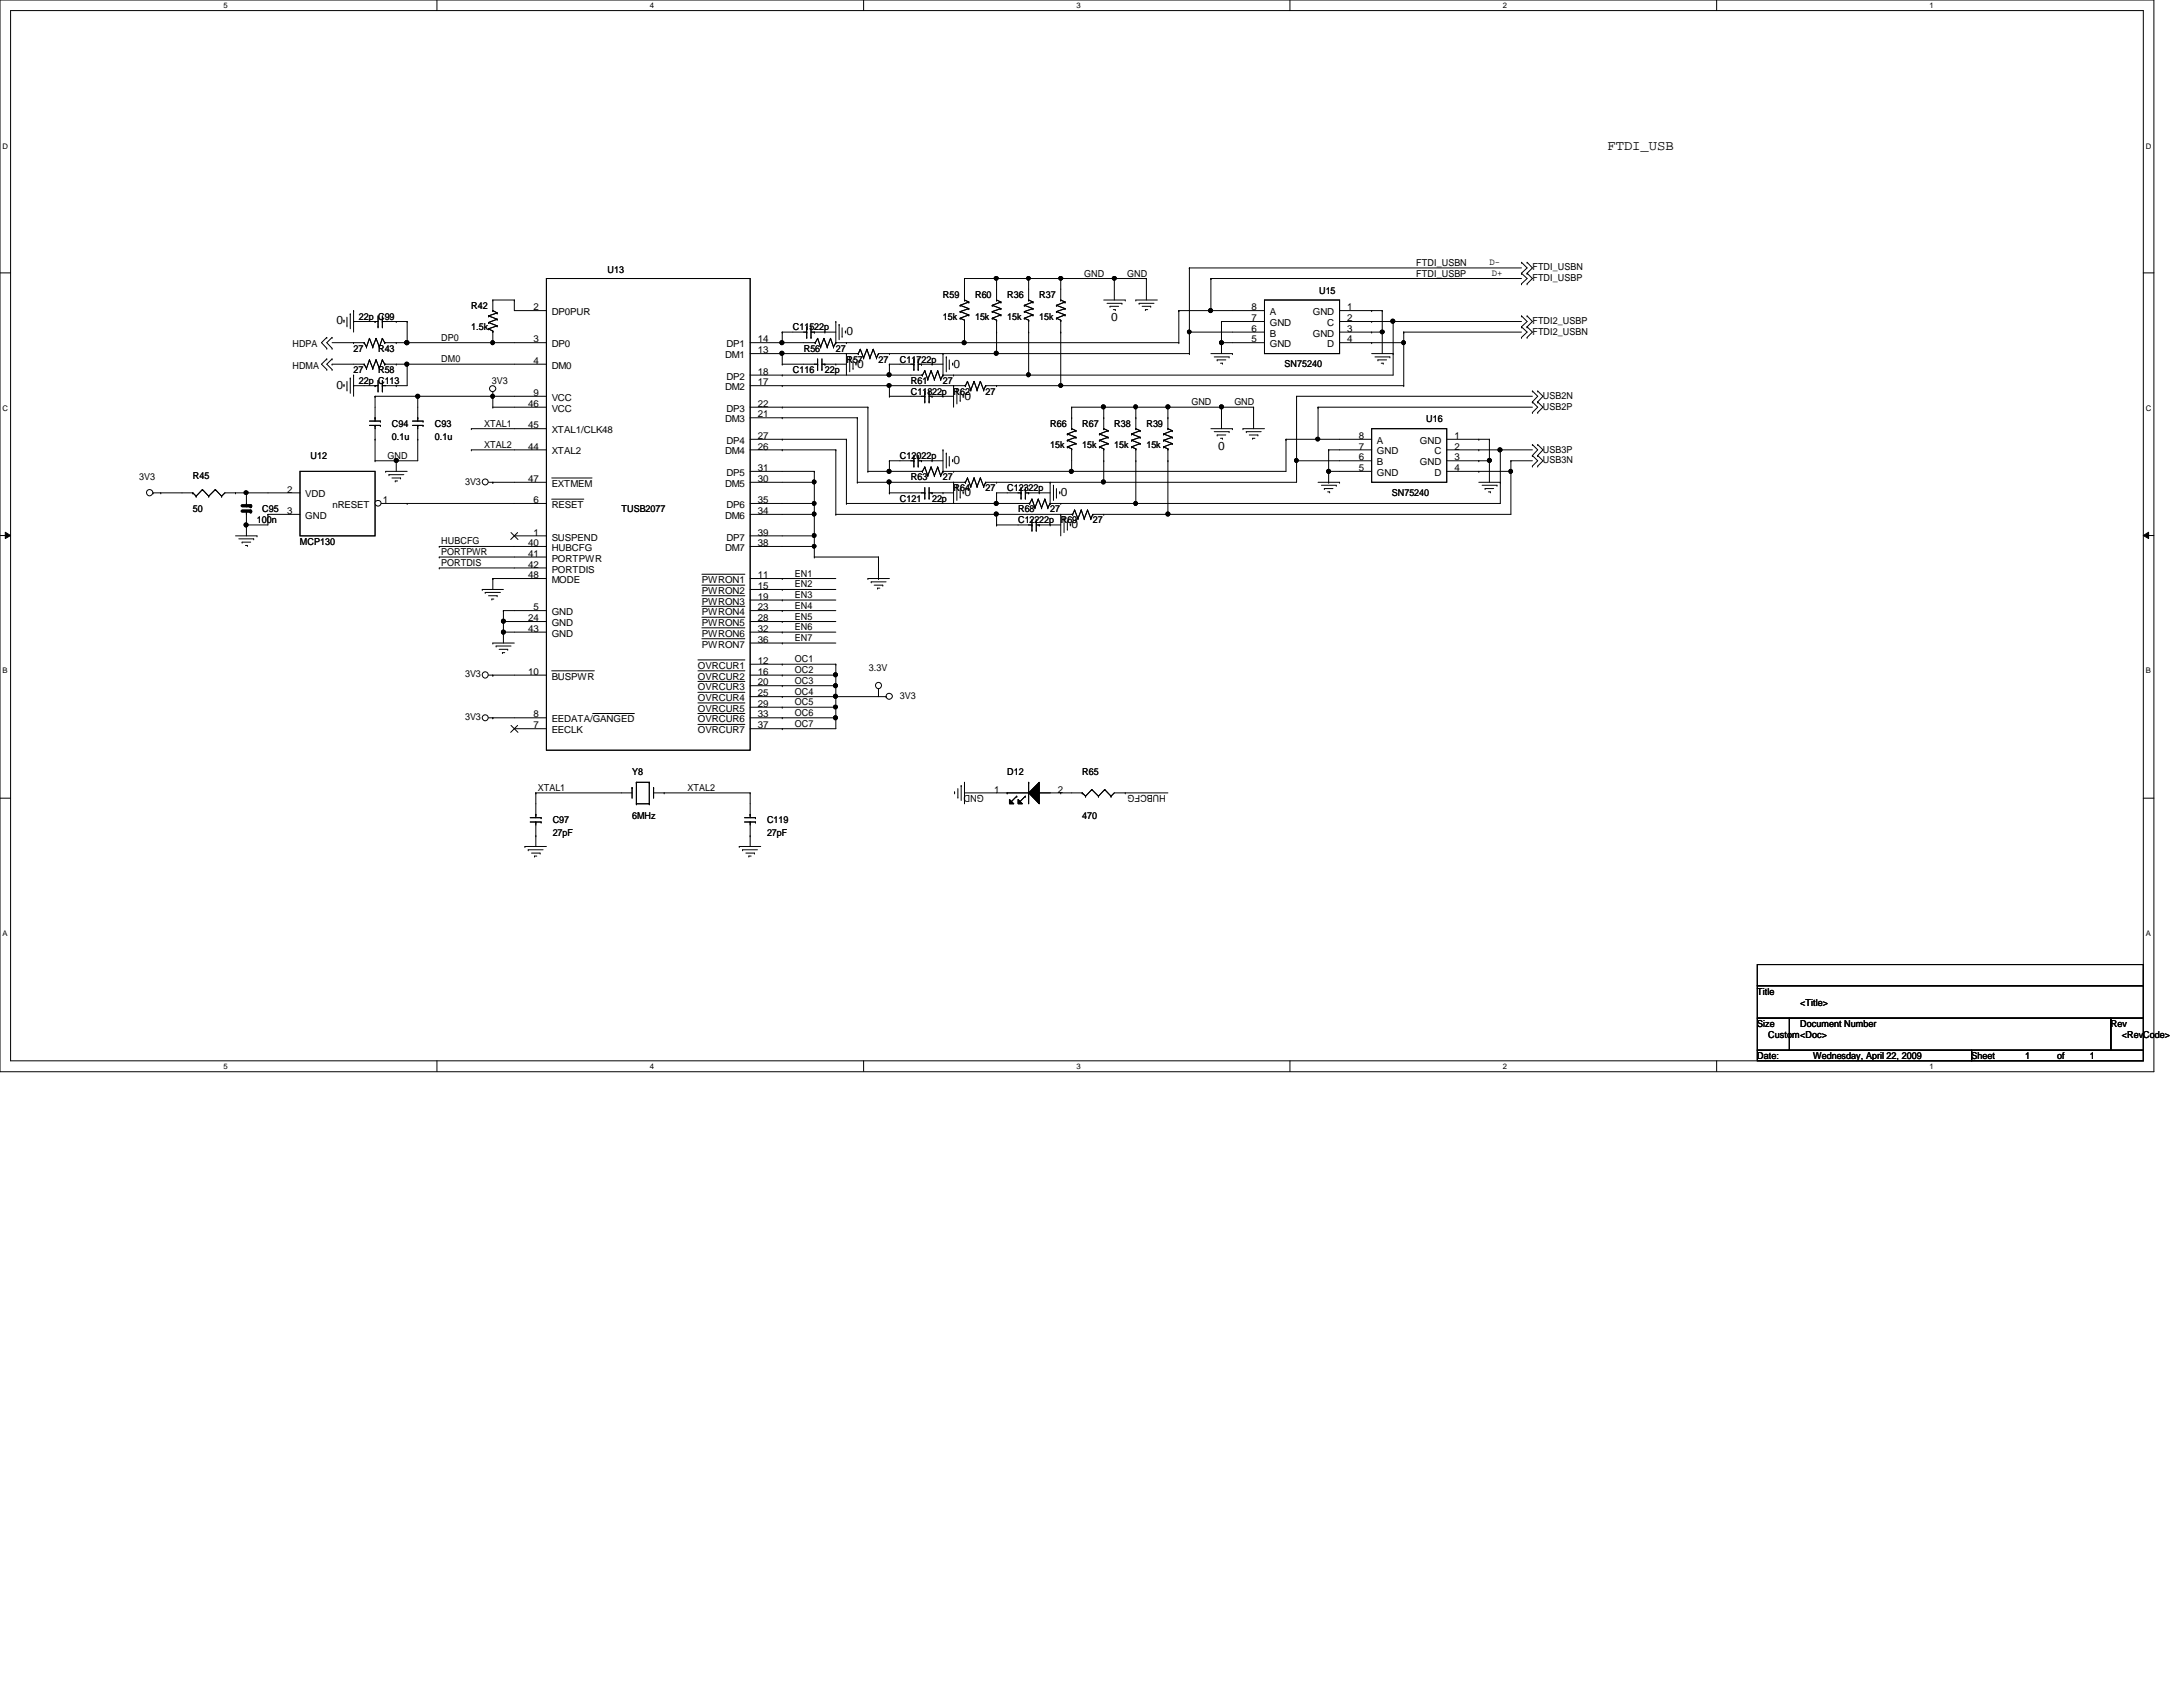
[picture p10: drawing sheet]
<svg xmlns="http://www.w3.org/2000/svg" width="279mm" height="216mm" viewBox="0 0 279 216" stroke-linecap="round" stroke-linejoin="round" font-family="sans-serif">
<defs><g id="words">
<text font-size="1.8" x="205.7" y="19.2">FTDI_USB</text>
<g font-size="1.5">
<text x="43.1" y="41.5">0</text>
<text x="142.2" y="41.1">0</text>
<text x="108.3" y="42.9">0</text>
<text x="109.7" y="47">0</text>
<text x="122" y="47">0</text>
<text x="43.1" y="49.7">0</text>
<text x="123.4" y="51.1">0</text>
<text x="122" y="59.4">0</text>
<text x="155.9" y="57.6">0</text>
<text x="123.4" y="63.5">0</text>
<text x="135.8" y="63.5">0</text>
<text x="137.2" y="67.6">0</text>
</g>
<g font-size="1.2">
<text x="77.8" y="34.9">U13</text>
<text x="138.8" y="35.4">GND</text>
<text x="144.3" y="35.4">GND</text>
<text x="181.3" y="34">FTDI_USBN</text>
<text x="181.3" y="35.4">FTDI_USBP</text>
<text x="190.6" y="33.9">D-</text>
<text x="190.9" y="35.3">D+</text>
<text x="196.1" y="34.6">FTDI_USBN</text>
<text x="196.1" y="36">FTDI_USBP</text>
<text x="45.9" y="40.9">22p C99</text>
<text x="60.3" y="39.5">R42</text>
<text x="68.3" y="39.7">2</text>
<text x="70.6" y="40.3">DP0PUR</text>
<text x="120.7" y="38.1">R59</text>
<text x="120.7" y="40.9">15k</text>
<text x="124.8" y="38.1">R60</text>
<text x="124.8" y="40.9">15k</text>
<text x="128.9" y="38.1">R36</text>
<text x="128.9" y="40.9">15k</text>
<text x="133" y="38.1">R37</text>
<text x="133" y="40.9">15k</text>
<text x="160.2" y="41.1">7</text>
<text x="160.2" y="39.7">8</text>
<text x="162.5" y="41.7">GND</text>
<text x="162.5" y="40.3">A</text>
<text x="168" y="40.3">GND</text>
<text x="168.8" y="37.6">U15</text>
<text x="169.9" y="41.7">C</text>
<text x="172.4" y="39.7">1</text>
<text x="172.4" y="41.1">2</text>
<text x="196.1" y="41.4">FTDI2_USBP</text>
<text x="37.4" y="47.2">HDMA</text>
<text x="37.4" y="44.4">HDPA</text>
<text x="45.3" y="47.8">27</text>
<text x="45.3" y="45">27</text>
<text x="48.4" y="47.8">R58</text>
<text x="48.4" y="45">R43</text>
<text x="56.5" y="43.6">DP0</text>
<text x="56.5" y="46.4">DM0</text>
<text x="60.3" y="42.3">1.5k</text>
<text x="68.3" y="43.8">3</text>
<text x="68.3" y="46.6">4</text>
<text x="70.6" y="44.4">DP0</text>
<text x="70.6" y="47.2">DM0</text>
<text x="92.8" y="45.8">DM1</text>
<text x="93" y="44.4">DP1</text>
<text x="97" y="43.8">14</text>
<text x="97" y="48">18</text>
<text x="97" y="45.2">13</text>
<text x="101.5" y="42.3">C11522p</text>
<text x="101.5" y="47.8">C116</text>
<text x="102.9" y="45">R56</text>
<text x="105.6" y="47.8">22p</text>
<text x="107" y="45">27</text>
<text x="108.3" y="46.4">R57</text>
<text x="112.4" y="46.4">27</text>
<text x="115.2" y="46.4">C11722p</text>
<text x="160.2" y="43.8">5</text>
<text x="160.2" y="42.5">6</text>
<text x="162.5" y="44.4">GND</text>
<text x="162.5" y="43.1">B</text>
<text x="164.4" y="46.9">SN75240</text>
<text x="168" y="43.1">GND</text>
<text x="169.9" y="44.4">D</text>
<text x="172.4" y="42.5">3</text>
<text x="172.4" y="43.8">4</text>
<text x="196.1" y="42.8">FTDI2_USBN</text>
<text x="45.9" y="49.1">22p C113</text>
<text x="62.9" y="49.1">3V3</text>
<text x="67.6" y="52.1">46</text>
<text x="68.3" y="50.7">9</text>
<text x="70.6" y="51.3">VCC</text>
<text x="70.6" y="52.7">VCC</text>
<text x="92.8" y="50">DM2</text>
<text x="93" y="48.6">DP2</text>
<text x="93" y="52.7">DP3</text>
<text x="97" y="52.1">22</text>
<text x="97" y="49.3">17</text>
<text x="97" y="53.4">21</text>
<text x="116.6" y="49.1">R61</text>
<text x="116.6" y="50.5">C11822p R62</text>
<text x="120.7" y="49.1">27</text>
<text x="126.2" y="50.5">27</text>
<text x="152.5" y="51.9">GND</text>
<text x="158" y="51.9">GND</text>
<text x="197.5" y="51.1">USB2N</text>
<text x="197.5" y="52.4">USB2P</text>
<text x="39.8" y="58.7">U12</text>
<text x="49.6" y="58.7">GND</text>
<text x="50.2" y="54.6">C94</text>
<text x="50.2" y="56.3">0.1u</text>
<text x="55.7" y="54.6">C93</text>
<text x="55.7" y="56.3">0.1u</text>
<text x="62" y="54.6">XTAL1</text>
<text x="62" y="57.3">XTAL2</text>
<text x="67.6" y="54.8">45</text>
<text x="67.6" y="57.5">44</text>
<text x="70.6" y="55.5">XTAL1/CLK48</text>
<text x="70.6" y="58.2">XTAL2</text>
<text x="92.8" y="54.1">DM3</text>
<text x="92.8" y="58.2">DM4</text>
<text x="93" y="56.8">DP4</text>
<text x="97" y="56.2">27</text>
<text x="97" y="57.5">26</text>
<text x="115.2" y="58.7">C12022p</text>
<text x="134.4" y="54.6">R66</text>
<text x="134.4" y="57.4">15k</text>
<text x="138.5" y="54.6">R67</text>
<text x="138.5" y="57.4">15k</text>
<text x="142.6" y="54.6">R38</text>
<text x="142.6" y="57.4">15k</text>
<text x="146.7" y="54.6">R39</text>
<text x="146.7" y="57.4">15k</text>
<text x="173.9" y="58.9">6</text>
<text x="173.9" y="57.5">7</text>
<text x="173.9" y="56.2">8</text>
<text x="176.2" y="59.6">B</text>
<text x="176.2" y="58.2">GND</text>
<text x="176.2" y="56.8">A</text>
<text x="181.7" y="56.8">GND</text>
<text x="181.7" y="59.6">GND</text>
<text x="182.5" y="54.1">U16</text>
<text x="183.6" y="58.2">C</text>
<text x="186.1" y="56.2">1</text>
<text x="186.1" y="58.9">3</text>
<text x="186.1" y="57.5">2</text>
<text x="197.5" y="59.3">USB3N</text>
<text x="197.5" y="57.9">USB3P</text>
<text x="17.8" y="61.5">3V3</text>
<text x="24.7" y="61.3">R45</text>
<text x="24.7" y="65.6">50</text>
<text x="33.6" y="65.6">C95</text>
<text x="36.7" y="63">2</text>
<text x="36.7" y="65.8">3</text>
<text x="39.1" y="63.7">VDD</text>
<text x="42.5" y="65">nRESET</text>
<text x="49" y="64.4">1</text>
<text x="59.5" y="62">3V3</text>
<text x="67.6" y="61.7">47</text>
<text x="68.3" y="64.4">6</text>
<text x="70.6" y="62.3">EXTMEM</text>
<text x="70.6" y="65">RESET</text>
<text x="79.5" y="65.6">TUSB2077</text>
<text x="92.8" y="62.3">DM5</text>
<text x="93" y="60.9">DP5</text>
<text x="93" y="65">DP6</text>
<text x="97" y="60.3">31</text>
<text x="97" y="64.4">35</text>
<text x="97" y="61.7">30</text>
<text x="97" y="65.8">34</text>
<text x="115.2" y="64.2">C121</text>
<text x="116.6" y="61.5">R63</text>
<text x="119.3" y="64.2">22p</text>
<text x="120.7" y="61.5">27</text>
<text x="122" y="62.9">R64</text>
<text x="126.2" y="62.9">27</text>
<text x="128.9" y="62.9">C12322p</text>
<text x="130.3" y="65.6">R68</text>
<text x="134.4" y="65.6">27</text>
<text x="173.9" y="60.3">5</text>
<text x="176.2" y="60.9">GND</text>
<text x="178.1" y="63.4">SN75240</text>
<text x="183.6" y="60.9">D</text>
<text x="186.1" y="60.3">4</text>
<text x="32.9" y="67">100n</text>
<text x="38.4" y="69.7">MCP130</text>
<text x="39.1" y="66.4">GND</text>
<text x="56.5" y="69.7">HUBCFG</text>
<text x="56.5" y="71">PORTPWR</text>
<text x="67.6" y="69.9">40</text>
<text x="67.6" y="71.2">41</text>
<text x="68.3" y="68.5">1</text>
<text x="70.6" y="69.2">SUSPEND</text>
<text x="70.6" y="70.5">HUBCFG</text>
<text x="70.6" y="71.9">PORTPWR</text>
<text x="92.8" y="70.5">DM7</text>
<text x="92.8" y="66.4">DM6</text>
<text x="93" y="69.2">DP7</text>
<text x="97" y="68.5">39</text>
<text x="97" y="69.9">38</text>
<text x="130.3" y="67">C12222p R69</text>
<text x="139.9" y="67">27</text>
<text x="56.5" y="72.4">PORTDIS</text>
<text x="67.6" y="72.6">42</text>
<text x="67.6" y="74">48</text>
<text x="70.6" y="73.3">PORTDIS</text>
<text x="70.6" y="74.6">MODE</text>
<text x="89.8" y="74.6">PWRON1</text>
<text x="89.8" y="76">PWRON2</text>
<text x="89.8" y="77.4">PWRON3</text>
<text x="97" y="74">11</text>
<text x="97" y="75.4">15</text>
<text x="97" y="76.8">19</text>
<text x="101.7" y="73.8">EN1</text>
<text x="101.7" y="75.2">EN2</text>
<text x="101.7" y="76.5">EN3</text>
<text x="101.7" y="77.9">EN4</text>
<text x="67.6" y="79.5">24</text>
<text x="67.6" y="80.9">43</text>
<text x="68.3" y="78.1">5</text>
<text x="70.6" y="78.7">GND</text>
<text x="70.6" y="80.1">GND</text>
<text x="70.6" y="81.5">GND</text>
<text x="89.8" y="78.7">PWRON4</text>
<text x="89.8" y="80.1">PWRON5</text>
<text x="89.8" y="81.5">PWRON6</text>
<text x="89.8" y="82.9">PWRON7</text>
<text x="97" y="78.1">23</text>
<text x="97" y="79.5">28</text>
<text x="97" y="80.9">32</text>
<text x="97" y="82.3">36</text>
<text x="101.7" y="80.6">EN6</text>
<text x="101.7" y="79.3">EN5</text>
<text x="101.7" y="82">EN7</text>
<text x="59.5" y="86.7">3V3</text>
<text x="67.6" y="86.4">10</text>
<text x="70.6" y="87">BUSPWR</text>
<text x="89.3" y="85.6">OVRCUR1</text>
<text x="89.3" y="87">OVRCUR2</text>
<text x="89.3" y="88.3">OVRCUR3</text>
<text x="89.3" y="89.7">OVRCUR4</text>
<text x="97" y="85">12</text>
<text x="97" y="86.4">16</text>
<text x="97" y="87.7">20</text>
<text x="97" y="89.1">25</text>
<text x="101.7" y="84.8">OC1</text>
<text x="101.7" y="86.1">OC2</text>
<text x="101.7" y="87.5">OC3</text>
<text x="101.7" y="88.9">OC4</text>
<text x="111.2" y="85.9">3.3V</text>
<text x="115.2" y="89.5">3V3</text>
<text x="59.5" y="92.2">3V3</text>
<text x="68.3" y="91.8">8</text>
<text x="68.3" y="93.2">7</text>
<text x="70.6" y="92.5">EEDATA/GANGED</text>
<text x="70.6" y="93.9">EECLK</text>
<text x="89.3" y="91.1">OVRCUR5</text>
<text x="89.3" y="92.5">OVRCUR6</text>
<text x="89.3" y="93.9">OVRCUR7</text>
<text x="97" y="90.5">29</text>
<text x="97" y="91.8">33</text>
<text x="97" y="93.2">37</text>
<text x="101.7" y="91.6">OC6</text>
<text x="101.7" y="90.3">OC5</text>
<text x="101.7" y="93">OC7</text>
<text x="68.8" y="101.2">XTAL1</text>
<text x="80.9" y="99.2">Y8</text>
<text x="88" y="101.2">XTAL2</text>
<text x="125.9" y="101.7" transform="rotate(180 125.9 101.7)">GND</text>
<text x="127.3" y="101.4">1</text>
<text x="128.9" y="99.2">D12</text>
<text x="135.4" y="101.4">2</text>
<text x="138.5" y="99.2">R65</text>
<text x="149.2" y="101.7" transform="rotate(180 149.2 101.7)">HUBCFG</text>
<text x="70.7" y="105.4">C97</text>
<text x="70.7" y="107">27pF</text>
<text x="80.9" y="104.8">6MHz</text>
<text x="98.2" y="105.4">C119</text>
<text x="98.2" y="107">27pF</text>
<text x="138.5" y="104.8">470</text>
<text x="224.9" y="127.3">Title</text>
<text x="224.9" y="131.4">Size</text>
<text x="230.4" y="131.4">Document Number</text>
<text x="230.4" y="128.7">&lt;Title&gt;</text>
<text x="270.2" y="131.4">Rev</text>
<text x="224.9" y="135.6">Date:</text>
<text x="226.3" y="132.8">Custom&lt;Doc&gt;</text>
<text x="232.1" y="135.6">Wednesday, April 22, 2009</text>
<text x="252.3" y="135.6">Sheet</text>
<text x="259.2" y="135.6">1</text>
<text x="263.3" y="135.6">of</text>
<text x="267.5" y="135.6">1</text>
<text x="271.6" y="132.8">&lt;RevCode&gt;</text>
</g>
<g font-size="1">
<text x="28.6" y="1">5</text>
<text x="83.2" y="1">4</text>
<text x="137.8" y="1">3</text>
<text x="192.4" y="1">2</text>
<text x="247" y="1">1</text>
<text x=".3" y="19">D</text>
<text x="274.7" y="19">D</text>
<text x=".3" y="52.6">C</text>
<text x="274.7" y="52.6">C</text>
<text x=".3" y="86.2">B</text>
<text x="274.7" y="86.2">B</text>
<text x=".3" y="119.8">A</text>
<text x="274.7" y="119.8">A</text>
<text x="28.6" y="136.8">5</text>
<text x="83.2" y="136.8">4</text>
<text x="137.8" y="136.8">3</text>
<text x="192.4" y="136.8">2</text>
<text x="247" y="136.8">1</text>
</g>
</g></defs>
<path d="M0 0h275.7v137.2h-275.7zM1.4 1.4h272.9v134.4h-272.9z" fill="none" stroke="#000" stroke-width=".13"/>
<g fill="#fff">
<path d="M28.6 .1h.6v1.1h-.6z"/>
<path d="M28.6 135.9h.6v1.1h-.6z"/>
</g>
<path d="M55.9 0v1.4M55.9 135.8v1.3" fill="none" stroke="#000" stroke-width=".13"/>
<g fill="#fff">
<path d="M83.2 .1h.5v1.1h-.5z"/>
<path d="M83.2 135.9h.5v1.1h-.5z"/>
</g>
<path d="M110.5 0v1.4M110.5 135.8v1.3" fill="none" stroke="#000" stroke-width=".13"/>
<g fill="#fff">
<path d="M137.8 .1h.5v1.1h-.5z"/>
<path d="M137.8 135.9h.5v1.1h-.5z"/>
</g>
<path d="M165.1 0v1.4M165.1 135.8v1.3" fill="none" stroke="#000" stroke-width=".13"/>
<g fill="#fff">
<path d="M192.4 .1h.5v1.1h-.5z"/>
<path d="M192.4 135.9h.5v1.1h-.5z"/>
</g>
<path d="M219.7 0v1.4M219.7 135.8v1.3" fill="none" stroke="#000" stroke-width=".13"/>
<g fill="#fff">
<path d="M247 .1h.5v1.1h-.5z"/>
<path d="M247 135.9h.5v1.1h-.5z"/>
<path d="M.3 18.1h.8v1.1h-.8z"/>
<path d="M274.7 18.1h.7v1.1h-.7z"/>
<path d="M.3 51.7h.8v1.1h-.8z"/>
<path d="M274.7 51.7h.7v1.1h-.7z"/>
</g>
<path d="M0 34.9h1.4M274.3 34.9h1.4" fill="none" stroke="#000" stroke-width=".13"/>
<g fill="#fff">
<path d="M.3 85.3h.7v1.1h-.7z"/>
<path d="M274.7 85.3h.6v1.1h-.6z"/>
</g>
<path d="M0 68.5h1.4M.7 68.1l.7 .4-.7 .4zM274.3 68.5l.7-.4v.8zM274.3 68.5h1.4" fill="none" stroke="#000" stroke-width=".13"/>
<path d="M.7 68.1l.7 .4-.7 .4zM274.3 68.5l.7-.4v.8z" fill="#000"/>
<g fill="#fff">
<path d="M.3 118.9h.7v1.1h-.7z"/>
<path d="M274.7 118.9h.6v1.1h-.6z"/>
</g>
<g fill="none" stroke="#000" stroke-width=".13">
<path d="M45.3 39.8h.1M45.3 39.8v2.7M63.1 38.4h.1M63.1 39.8h.1M63.1 38.4h2.7M63.1 38.4v1.4M63.1 39.8l.5 .2M65.8 38.4h.1M65.8 38.4v1.4h4.1M69.9 35.6h26.1v60.4h-26.1zM122.9 39.9h.1M122.9 39.1h.1"/>
<path d="M122.9 39.9l1.1 .4M122.9 39.1l1.1 .4M123.4 35.6h.1M123.4 38.4h.1M123.4 35.6v2.8M123.4 35.6h23.3M123.4 38.4l.6 .3M124 39.5h.1M124 38.7h.1M124 39.5l-1.1 .4M124 38.7l-1.1 .4M127 39.9h.1"/>
<path d="M127 39.1h.1M127 39.9l1.1 .4M127 39.1l1.1 .4M127.6 35.6h.1M127.6 38.4h.1M127.6 35.6v2.8M127.6 38.4l.5 .3M128.1 39.5h.1M128.1 38.7h.1M128.1 39.5l-1.1 .4M128.1 38.7l-1.1 .4M131.1 39.9h.1"/>
<path d="M131.1 39.1h.1M131.1 39.9l1.1 .4M131.1 39.1l1.1 .4M131.5 35.4h.3l.1 .2-.1 .2-.2 .1-.1-.1zM131.7 35.6h.1M131.7 38.4h.1M131.7 35.6v2.8M131.7 38.4l.5 .3M132.2 39.5h.1M132.2 38.7h.1M132.2 39.5l-1.1 .4M132.2 38.7l-1.1 .4"/>
<path d="M135.2 39.9h.1M135.2 39.1h.1M135.2 39.9l1.1 .4M135.2 39.1l1.1 .4M135.8 35.6h.1M135.8 38.4h.1M135.8 35.6v2.8M135.8 38.4l.5 .3M136.3 39.5h.1M136.3 38.7h.1M136.3 39.5l-1.1 .4M136.3 38.7l-1.1 .4"/>
<path d="M141.3 38.4h2.7M141.7 38.8h1.9M142.1 39.2h.1M142.1 39.2h1.1M142.5 39.6h.2M142.6 35.6h.1M142.6 35.6v2.8M142.7 39.6h.1M143.6 38.8h.1M144 38.4h.1M145.4 38.4h.1M145.4 38.4h2.7"/>
<path d="M145.8 38.8h.1M145.8 38.8h1.9M146.2 39.2h1.1M146.6 39.6h.1M146.6 39.6h.3M146.7 35.6h.1M146.7 35.6v2.8M147.3 39.2h.1M150.9 39.8h.1M150.9 39.8h10.9M150.9 39.8v4.1M152.2 34.3h.1"/>
<path d="M152.2 34.3h42.5M152.2 34.3v11M155 35.6h.1M155 39.8h.1M155 35.6h39.7M155 35.6v4.2M161.8 38.4h9.6v6.9h-9.6zM171.4 39.8h5.5M175.6 39.8h.1M176.9 39.8h.1M176.9 39.8v5.5M194.7 35h.1"/>
<path d="M194.7 33.6h.1M194.7 36.3h.1M194.7 33.6l.8 .7-.8 .7M194.7 35l.8 .6-.8 .7M195.5 35h.1M195.5 33.6h.1M195.5 36.3h.1M195.5 33.6l.6 .7-.6 .7M195.5 35l.6 .6-.6 .7M41.8 45.9h.1M41.8 47.3h.1M41.8 43.2h.1"/>
<path d="M41.8 44.6h.1M41.8 45.9l-.7 .7 .7 .7M41.8 43.2l-.7 .7 .7 .7M42.5 46.6h.1M42.5 45.9h.1M42.5 47.3h.1M42.5 43.2h.1M42.5 44.6h.1M42.5 46.6h4.1M42.5 43.9h4.1M42.5 45.9l-.7 .7 .7 .7M42.5 43.2l-.7 .7 .7 .7"/>
<path d="M44 41h.1M44 49.2h.1M44 41v.3M44 49.2v.3M44.4 41.7h.1M44.4 49.9h.1M44.4 40.6v1.1M44.4 48.8v1.1M44.8 40.2h.1M44.8 48.4h.1M44.8 40.2v1.9M44.8 48.4v1.9"/>
<path d="M45.3 41.1h.1M45.3 49.4h.1M45.3 43.9h.1M45.3 48h.1M45.3 49.4h3.1M45.3 41.1h3.1M45.3 48v2.7M46.6 46.6h.1M46.6 43.9h.1M46.6 46.6l.3 .6M46.6 43.9l.3 .5M46.9 47.2h.1"/>
<path d="M46.9 44.4h.1M47.3 46.1h.1M47.3 43.3h.1M47.3 46.1l.4 1.1M47.3 46.1l-.4 1.1M47.3 54.4h1.4M47.3 53.9h1.4M47.3 43.3l.4 1.1M47.3 43.3l-.4 1.1M47.7 47.2h.1M47.7 44.4h.1M48 56.2h.1"/>
<path d="M48 50.7h.1M48 59h.1M48 41.1h.1M48 53.5h.1M48 54.4h.1M48 49.4h.1M48 50.7v3.2M48 54.4v4.6M48 50.7h21.9M48.1 46.1h.1M48.1 43.3h.1M48.1 46.1l.5 1.1"/>
<path d="M48.1 46.1l-.4 1.1M48.1 43.3l.5 1.1M48.1 43.3l-.4 1.1M48.4 41.8h.1M48.4 50h.1M48.4 40.4v1.4M48.4 48.7v1.3M48.6 47.2h.1M48.6 44.4h.1M48.7 54.4h.1M48.7 53.9h.1M48.9 46.1h.1"/>
<path d="M48.9 43.3h.1M48.9 41.8h.1M48.9 41.1h.1M48.9 50h.1M48.9 49.4h.1M48.9 41.1h3.2M48.9 46.1l.3 .5M48.9 46.1l-.3 1.1M48.9 43.3l.3 .6M48.9 43.3l-.3 1.1M48.9 40.4v1.4M48.9 48.7v1.3"/>
<path d="M49.2 46.6h.1M49.2 43.9h.1M49.2 46.6h20.7M49.2 43.9h20.7M50.7 49.4h.1M50.7 46.6h.1M50.7 59h.1M50.7 41.1h.1M50.7 43.9h.1M50.7 59v1.3M52.1 46.6h.1M52.1 43.9h.1"/>
<path d="M52.1 41.1h.1M52.1 46.6v2.8h-3.2M52.1 41.1v2.8M52.8 54.4h1.3M52.8 53.9h1.3M53.5 56.2h.1M53.5 50.7h.1M53.5 53.5h.1M53.5 54.4h.1M53.5 54.4v4.6h-5.5M53.5 50.7v3.2M54.1 54.4h.1"/>
<path d="M54.1 53.9h.1M60.3 54.9h.1M60.3 57.6h.1M60.3 54.9h9.6M60.3 57.6h9.6M62.5 42.1h.1M62.5 41.3h.1M62.5 40.4h.1M62.5 42.1l.6 .3M62.5 41.3l1.1 .4M62.5 40.4l1.1 .5M62.9 43.7l.1-.1 .3 .1-.1 .3-.2 .1-.1-.1z"/>
<path d="M62.9 50.5h.1l.3 .1-.1 .3-.2 .1-.1-.1zM63.1 43.9h.1M63.1 50.7h.1M63.1 52.1h.1M63.1 42.4h.1M63.1 52.1h6.8M63.1 42.4v1.5M63.1 50.2v1.9M63.6 41.7h.1M63.6 40.9h.1M63.6 40h.1M63.6 41.7l-1.1 .4"/>
<path d="M63.6 40.9l-1.1 .4M63.6 40l-1.1 .4M96 49.4h27.6M96 43.9h8.4M96 48h22.1M96 45.3h13.9M96 52.1h15.1M96 57.6h11M96 56.2h12.3M96 53.5h13.7M100.1 45.3h.1M100.1 43.9h.1"/>
<path d="M100.1 42.5h.1M100.1 46.6h.1M100.1 48h.1M100.1 49.4h.1M100.1 52.1h.1M100.1 53.5h.1M100.1 56.2h.1M100.1 57.6h.1M100.1 46.6h2.8M100.1 42.5h3.2M100.1 42.5v1.4M100.1 45.3v1.3"/>
<path d="M103.3 43.2h.1M103.3 42.5h.1M103.3 41.8v1.4M103.8 43.2h.1M103.8 42.5h3.2M103.8 41.8v1.4M104.2 42.5h.1M104.4 43.9h.1M104.6 43.3h.1M104.6 43.3l-.2 .6M104.6 43.3l.4 1.1M105 44.4h.1"/>
<path d="M105.5 43.3h.1M105.5 43.3l-.5 1.1M105.5 43.3l.4 1.1M105.6 42.5h.1M105.9 44.4h.1M106.3 43.3h.1M106.3 43.3l-.4 1.1M106.3 43.3l.4 1.1M106.7 44.4h.1M107 46.6h.1M107 57.6h.1M107 41.1h.1"/>
<path d="M107 43.9h.1M107 46.6h1.3M107 43.9h43.9M107 41.1v2.8M107 57.6v8.2M107 43.9l-.3 .5M107.4 41.5h.1M107.4 41.5v2M107.8 43.1h.1M107.8 42v1.1M108.2 42.4h.1M108.2 42.4v.2"/>
<path d="M108.3 43.9h.1M108.3 56.2h.1M108.3 45.3h.1M108.3 45.3v2.7M108.3 56.2v8.2M108.8 45.7h.1M108.8 45.7v1.9M109.2 47.2h.1M109.2 46.1v1.1M109.6 46.5h.1M109.6 46.5v.2M109.7 53.5h.1"/>
<path d="M109.7 53.5v8.2M109.9 45.3h.1M110.1 44.7h.1M110.1 44.7l-.2 .6M110.1 44.7l.4 1.1M110.5 45.8h.1M111 44.7h.1M111 44.7l-.5 1.1M111 44.7l.3 1.1M111.1 52.1h.1M111.1 52.1v8.2M111.3 45.8h.1"/>
<path d="M111.8 44.7h.1M111.8 44.7l-.5 1.1M111.8 44.7l.4 1.1M112.2 45.8h.1M112.4 45.3h.1M112.4 45.3h39.8M112.4 45.3l-.2 .5M113.8 45.3h.1M113.8 49.4h.1M113.8 48h.1M113.8 46.6h.1M113.8 50.7h.1"/>
<path d="M113.8 59h.1M113.8 46.6h3.2M113.8 59h1.4M113.8 50.7h4.6M113.8 46.6v1.4M113.8 49.4v1.3M113.8 59v1.3M117 47.3h.1M117 46.6h.1M117 45.9v1.4M117.5 47.3h.1M117.5 46.6h3.2"/>
<path d="M117.5 45.9v1.4M117.9 46.6h.1M118.1 48h.1M118.4 47.5h.1M118.4 59.8h.1M118.4 51.4h.1M118.4 50.7h.1M118.4 47.5l-.3 .5M118.4 47.5l.3 1.1M118.4 59.8l-.3 .5M118.4 59.8l.3 1.1M118.4 50v1.4"/>
<path d="M118.7 48.6h.1M118.9 51.4h.1M118.9 50.7h3.1M118.9 50v1.4M119.2 47.5h.1M119.2 59.8h.1M119.2 47.5l-.5 1.1M119.2 47.5l.4 1.1M119.2 59.8l-.5 1.1M119.2 59.8l.4 1.1M119.3 46.6h.1M119.3 59h.1"/>
<path d="M119.3 50.7h.1M119.3 59h1.4M119.6 48.6h.1M120 47.5h.1M120 59.8h.1M120 47.5l-.4 1.1M120 47.5l.4 1.1M120 59.8l-.4 1.1M120 59.8l.4 1.1M120.4 48.6h.1M120.7 50.7h.1M120.7 45.3h.1"/>
<path d="M120.7 57.6h.1M120.7 48h.1M120.7 45.3v2.7M120.7 57.6v2.7M120.7 48l-.3 .6M121.1 45.7h.1M121.1 58h.1M121.1 45.7v1.9M121.1 58v1.9M121.5 47.2h.1M121.5 59.5h.1M121.5 46.1v1.1"/>
<path d="M121.5 58.4v1.1M121.9 46.5h.1M121.9 58.8h.1M121.9 46.5v.2M121.9 58.8v.3M122 48h.1M122 49.4h.1M122 49.4v2.7M122.5 49.8h.1M122.5 49.8v1.9M122.9 51.3h.1M122.9 40.7h.1"/>
<path d="M122.9 50.2v1.1M122.9 40.7l.5 .3M123.3 50.6h.1M123.3 50.6v.3M123.4 42.5h.1M123.4 41h.1M123.4 41v2.9M123.6 49.4h.1M123.8 48.8h.1M123.8 48.8l-.2 .6M123.8 48.8l.4 1.1M124 40.3h.1"/>
<path d="M124 40.3l-1.1 .4M124.2 49.9h.1M124.7 48.8h.1M124.7 48.8l-.5 1.1M124.7 48.8l.4 1.1M125.1 49.9h.1M125.5 48.8h.1M125.5 48.8l-.4 1.1M125.5 48.8l.4 1.1M125.9 49.9h.1M126.2 49.4h.1M126.2 49.4h53.5"/>
<path d="M126.2 49.4l-.3 .5M127 40.7h.1M127 40.7l.6 .3M127.6 49.4h.1M127.6 42.5h.1M127.6 41h.1M127.6 41v4.3M128.1 40.3h.1M128.1 40.3l-1.1 .4M131.1 40.7h.1M131.1 40.7l.6 .3M131.5 47.8l.1-.1 .2 .1v.3l-.2 .1-.1-.1z"/>
<path d="M131.7 42.5h.1M131.7 48h.1M131.7 41h.1M131.7 41v7M132.2 40.3h.1M132.2 40.3l-1.1 .4M135.2 40.7h.1M135.2 40.7l.6 .3M135.8 42.5h.1M135.8 41h.1M135.8 41v8.4M136.3 40.3h.1"/>
<path d="M136.3 40.3l-1.1 .4M136.6 57.2h.1M136.6 56.3h.1M136.6 55.5h.1M136.6 57.2l.6 .2M136.6 56.3l1.1 .5M136.6 55.5l1.1 .5M137.2 53.5h.1M137.2 52.1h.1M137.2 54.9h.1M137.2 57.4h.1M137.2 52.1h23.2"/>
<path d="M137.2 52.1v2.8M137.2 57.4v2.9M137.2 54.9l.5 .2M137.7 56.8h.1M137.7 56h.1M137.7 55.1h.1M137.7 56.8l-1.1 .4M137.7 56l-1.1 .3M137.7 55.1l-1.1 .4M140.7 57.2h.1M140.7 56.3h.1M140.7 55.5h.1"/>
<path d="M140.7 57.2l.6 .2M140.7 56.3l1.1 .5M140.7 55.5l1.1 .5M141.3 53.5h.1M141.3 52.1h.1M141.3 59h.1M141.3 54.9h.1M141.3 57.4h.1M141.3 52.1v2.8M141.3 57.4v4.3M141.3 54.9l.5 .2M141.8 56.8h.1"/>
<path d="M141.8 56h.1M141.8 55.1h.1M141.8 56.8l-1.1 .4M141.8 56l-1.1 .3M141.8 55.1l-1.1 .4M144.8 57.2h.1M144.8 56.3h.1M144.8 55.5h.1M144.8 57.2l.6 .2M144.8 56.3l1.1 .5M144.8 55.5l1.1 .5M145.2 51.9l.1-.1 .2 .1v.3l-.2 .1-.1-.1z"/>
<path d="M145.4 59h.1M145.4 53.5h.1M145.4 52.1h.1M145.4 54.9h.1M145.4 57.4h.1M145.4 52.1v2.8M145.4 57.4v7M145.4 54.9l.5 .2M145.9 56.8h.1M145.9 56h.1M145.9 55.1h.1M145.9 56.8l-1.1 .4"/>
<path d="M145.9 56l-1.1 .3M145.9 55.1l-1.1 .4M148.9 57.2h.1M148.9 56.3h.1M148.9 55.5h.1M148.9 57.2l.6 .2M148.9 56.3l1.1 .5M148.9 55.5l1.1 .5M149.5 59h.1M149.5 52.1h.1M149.5 53.5h.1M149.5 54.9h.1"/>
<path d="M149.5 57.4h.1M149.5 52.1v2.8M149.5 57.4v8.4M149.5 54.9l.5 .2M150 56.8h.1M150 56h.1M150 55.1h.1M150 56.8l-1.1 .4M150 56l-1.1 .3M150 55.1l-1.1 .4M150.9 43.9h.1M152 42.3h.4v.2v.1l-.2 .1-.2-.1z"/>
<path d="M152.2 42.5h.1M152.2 45.3h.1M152.2 42.5h9.6M155 45.3h2.7M155 54.9h2.7M155.4 45.7h1.9M155.4 55.2h1.9M155.8 46.1h.1M155.8 55.7h.1M155.8 46.1h1.1M155.8 55.7h1.1M156.2 46.5h.3"/>
<path d="M156.2 56.1h.3M156.3 41.1h.1M156.3 43.9h.1M156.3 52.1h.1M156.3 43.9h5.5M156.3 41.1h5.5M156.3 41.1v4.2M156.3 52.1v2.8M156.5 46.5h.1M156.5 56.1h.1M157.3 45.7h.1M157.3 55.2h.1"/>
<path d="M157.7 45.3h.1M157.7 54.9h.1M159.1 54.9h.1M159.1 54.9h2.7M159.5 55.2h.1M159.5 55.2h1.9M159.9 55.7h1.1M160.3 56.1h.1M160.3 56.1h.3M160.4 52.1h.1M160.4 52.1v2.8M161 55.7h.1"/>
<path d="M164.6 56.2h.1M164.6 56.2v4.1h-43.9M164.6 56.2h11M165.8 58.7h.1l.2 .1v.3l-.2 .1-.1-.1zM165.9 59h.1M165.9 50.7h.1M165.9 59h9.7M165.9 50.7h30.2M165.9 50.7v11h-39.7M168.7 52.1h.1M168.7 56.2h.1M168.7 52.1h27.4"/>
<path d="M168.7 52.1v4.1M170.1 57.6h.1M170.1 57.6h5.5M170.1 57.6v4.1M171.4 43.9h8.3M171.4 41.1h23.3M171.4 42.5h5.5M175.6 54.9h9.6v6.8h-9.6zM175.6 42.5h.1M175.6 41.1h.1M175.6 43.9h.1M175.6 45.3h2.7"/>
<path d="M176 45.7h1.9M176.4 46.1h.1M176.4 46.1h1.1M176.8 46.5h.2M176.9 42.5h.1M177 46.5h.1M177.9 45.7h.1M178.3 41.1h.1M178.3 45.3h.1M178.3 41.1v6.9h-57.6M179.5 43.7l.1-.1 .2 .1v.3l-.2 .1-.1-.1zM179.7 42.5h.1"/>
<path d="M179.7 43.9h.1M179.7 49.4h.1M179.7 42.5h15M179.7 42.5v6.9M185.2 59h5.4M185.2 57.6h10.9M185.2 56.2h5.4M189.3 59h.1M189.3 56.2h.1M189.3 57.6h.1M190.6 59h.1M190.6 56.2h.1"/>
<path d="M190.6 56.2v5.5M192 57.6h.1M192 57.6v6.8h-56.2M193.4 59h.1M193.4 59h2.7M193.4 59v6.8h-53.5M194.7 43.2h.1M194.7 41.8h.1M194.7 40.4h.1M194.7 41.8l.8 .7-.8 .7M194.7 40.4l.8 .7-.8 .7M195.5 43.2h.1"/>
<path d="M195.5 41.8h.1M195.5 40.4h.1M195.5 41.8l.6 .7-.6 .7M195.5 40.4l.6 .7-.6 .7M196.1 59.6h.1M196.1 58.3h.1M196.1 56.9h.1M196.1 51.4h.1M196.1 50h.1M196.1 52.8h.1M196.1 58.3l.7 .7-.7 .6M196.1 56.9l.7 .7-.7 .7"/>
<path d="M196.1 50l.7 .7-.7 .7M196.1 51.4l.7 .7-.7 .7M196.8 59.6h.1M196.8 58.3h.1M196.8 56.9h.1M196.8 51.4h.1M196.8 50h.1M196.8 52.8h.1M196.8 58.3l.7 .7-.7 .6M196.8 56.9l.7 .7-.7 .7M196.8 50l.7 .7-.7 .7M196.8 51.4l.7 .7-.7 .7"/>
<path d="M19.6 63.1h.1M19.6 63.1h5.1M20.6 63.1h.1M24.7 63.1h.1M24.7 63.1l.4 .4M25.1 63.5h.1M25.9 62.7h.1M25.9 62.7l-.8 .8M25.9 62.7l.8 .8M26.7 63.5h.1M27.6 62.7h.1M27.6 62.7l-.9 .8"/>
<path d="M27.6 62.7l.8 .8M28.4 63.5h.1M30.1 63.1h.1M30.1 68.6h2.8M30.6 69h1.9M31 69.4h.1M31 69.4h1.1M31.4 69.8h.3M31.5 67.2h.1M31.5 63.1h.1M31.5 64.7h.1M31.5 65.4h.1"/>
<path d="M31.5 63.1v1.6M31.5 65.4v3.2M31.7 69.8h.1M32.5 69h.1M32.9 68.6h.1M34.3 65.8h.1M34.3 65.8v1.4h-2.8M38.4 60.3h9.6v8.3h-9.6zM38.4 63.1h-9.6l-.4 .4M49.4 60.3h.1M49.4 60.3h2.7M49.8 60.7h.1"/>
<path d="M49.8 60.7h1.9M50.2 61.2h1.1M50.6 61.6h.1M50.6 61.6h.3M51.3 61.2h.1M52.1 64.4h.1M52.1 64.4h17.8M56.2 69.9h.1M56.2 71.3h.1M56.2 72.7h.1M56.2 69.9h13.7M56.2 71.3h13.7"/>
<path d="M56.2 72.7h13.7M61.7 75.4h.1M61.7 75.4h2.7M62.1 75.8h.1M62.1 75.8h2M62.5 61.7h7.4M62.5 76.2h1.1M62.9 76.7h.1M62.9 76.7h.3M63.1 74h.1M63.1 61.7h.1M63.1 74v1.4"/>
<path d="M63.1 74h6.8M63.6 76.2h.1M64.4 78.1h.1M64.4 79.5h.1M64.4 78.1h5.5M64.4 78.1v4.2M64.4 79.5h5.5M65.4 68.2l.9 .8M65.8 68.6h4.1M66.3 68.2l-.9 .8M70.6 61.2h5.2M70.6 63.9h4.1"/>
<path d="M89.8 76.2h5.5M89.8 74.9h5.5M89.8 73.5h5.5M89.8 77.6h5.5M89.8 79h5.5M96 69.9h8.2M96 64.4h8.2M96 74h11M96 78.1h11M96 61.7h8.2M96 79.5h11M96 75.4h11"/>
<path d="M96 76.8h11M96 65.8h8.2M96 60.3h8.2M96 68.6h8.2M100.1 74h.1M100.1 75.4h.1M100.1 76.8h.1M100.1 78.1h.1M100.1 79.5h.1M104 61.5l.2-.1 .2 .1v.4h-.2h-.2zM104 64.2h.2l.2 .1v.3l-.2 .1-.2-.1zM104 65.6l.2-.1 .2 .1v.4h-.2h-.2z"/>
<path d="M104 68.3h.2l.2 .1v.3l-.2 .1-.2-.1zM104 69.7h.4v.2v.2h-.2h-.2zM104.2 60.3h.1M104.2 61.7h.1M104.2 64.4h.1M104.2 65.8h.1M104.2 68.6h.1M104.2 69.9h.1M104.2 71.3h.1M104.2 71.3h8.2M104.2 60.3v11M107 65.8h.1"/>
<path d="M107 65.8h30.3M108.3 64.4h.1M108.3 64.4h22M109.7 61.7h.1M109.7 61.7h13.9M111.1 60.3h.1M111.1 74h.1M111.1 74h2.7M111.1 60.3h7M111.5 74.5h.1M111.5 74.5h1.9M111.9 74.9h1.1"/>
<path d="M112.3 75.3h.1M112.3 75.3h.3M112.4 71.3h.1M112.4 74h.1M112.4 71.3v2.7M113 74.9h.1M113.8 61.7h.1M113.8 60.3h.1M113.8 63.1h.1M113.8 63.1h2.8M113.8 61.7v1.4M118.1 60.3h.1"/>
<path d="M118.7 60.9h.1M119.6 60.9h.1M120.4 60.9h.1M120.7 63.1h.1M120.7 60.3h.1M120.7 63.1h1.3M120.7 60.3l-.3 .6M122 60.3h.1M122 61.7h.1M122 61.7v2.7M122.5 62.1h.1M122.5 62.1v2"/>
<path d="M122.9 63.6h.1M122.9 62.5v1.1M123.3 62.9h.1M123.3 62.9v.3M123.6 61.7h.1M123.8 61.2h.1M123.8 61.2l-.2 .5M123.8 61.2l.4 1.1M124.2 62.3h.1M124.7 61.2h.1M124.7 61.2l-.5 1.1M124.7 61.2l.4 1.1"/>
<path d="M125.1 62.3h.1M125.5 61.2h.1M125.5 61.2l-.4 1.1M125.5 61.2l.4 1.1M125.9 62.3h.1M126.2 61.7h.1M126.2 61.7l-.3 .6M127.6 65.8h.1M127.6 64.4h.1M127.6 63.1h.1M127.6 67.2h.1M127.6 61.7h.1"/>
<path d="M127.6 67.2h4.5M127.6 63.1h3.1M127.6 63.1v1.3M127.6 65.8v1.4M130.7 63.8h.1M130.7 63.1h.1M130.7 62.4v1.4M131.2 63.8h.1M131.2 63.1h3.2M131.2 62.4v1.4M131.7 63.1h.1M132.1 67.9h.1"/>
<path d="M132.1 67.2h.1M132.1 66.5v1.4M132.6 67.9h.1M132.6 67.2h3.2M132.6 66.5v1.4M133 63.1h.1M133 67.2h.1M134.4 67.2h.1M134.4 61.7h.1M134.4 61.7v2.7M134.8 62.1h.1M134.8 62.1v2"/>
<path d="M135.2 63.6h.1M135.2 62.5v1.1M135.6 62.9h.1M135.6 62.9v.3M135.8 64.4h.1M135.8 65.8h.1M135.8 65.8v2.8M136.2 66.3h.1M136.2 66.3v1.9M136.6 67.7h.1M136.6 66.6v1.1M137 67.1h.1"/>
<path d="M137 67.1v.2M137.2 60.3h.1M137.3 65.8h.1M137.5 65.3h.1M137.5 65.3l-.2 .5M137.5 65.3l.5 1.1M138 66.4h.1M138.4 65.3h.1M138.4 65.3l-.4 1.1M138.4 65.3l.4 1.1M138.8 66.4h.1M139.2 65.3h.1"/>
<path d="M139.2 65.3l-.4 1.1M139.2 65.3l.4 1.1M139.6 66.4h.1M139.9 65.8h.1M139.9 65.8l-.3 .6M141.3 61.7h.1M141.3 65.8h.1M145.2 64.2h.1l.2 .1v.3l-.2 .1-.1-.1zM145.4 64.4h.1M149.5 65.8h.1M168.7 61.7h2.7M169.1 62.1h1.9"/>
<path d="M169.5 62.5h.1M169.5 62.5h1.1M169.9 62.9h.3M170.1 60.3h.1M170.1 61.7h.1M170.1 60.3h5.5M170.2 62.9h.1M171 62.1h.1M171.4 61.7h.1M185.2 60.3h8.2M189.3 60.3h.1M189.3 61.7h2.7"/>
<path d="M189.7 62.1h1.9M190.1 62.5h.1M190.1 62.5h1.1M190.5 62.9h.3M190.8 62.9h.1M191.6 62.1h.1M192 61.7h.1M193.2 60.1h.1l.3 .1-.1 .3-.2 .1-.1-.1zM193.4 60.3h.1M62.5 91.9h7.4M62.5 86.4h7.4M63.1 91.9h.1"/>
<path d="M63.1 86.4h.1M63.1 82.3h.1M63.1 82.3h2.7M63.5 82.7h.1M63.5 82.7h1.9M63.9 83.1h1.1M64.3 83.5h.1M64.3 83.5h.3M64.4 80.9h.1M64.4 80.9h5.5M65 83.1h.1M65.4 92.8l.9 .9"/>
<path d="M65.8 93.3h4.1M66.3 92.8l-.9 .9M70.6 85.9h5.5M75.9 91.3h5.3M89.3 91.3h6M89.3 85.9h6M89.3 84.5h6M89.3 87.2h6M89.3 88.6h6M89.3 90h6M89.3 92.7h6M89.8 80.3h5.5"/>
<path d="M89.8 81.7h5.5M96 80.9h11M96 91.9h11M96 86.4h11M96 82.3h11M96 85h11M96 87.8h11M96 89.2h17.4M96 90.5h11M100.1 80.9h.1M100.1 82.3h.1M100.1 85h.1"/>
<path d="M100.1 86.4h.1M100.1 87.8h.1M100.1 91.9h.1M100.1 90.5h.1M100.1 93.3h.1M100.1 89.2h.1M107 86.4h.1M107 91.9h.1M107 89.2h.1M107 87.8h.1M107 90.5h.1M107 85h.1"/>
<path d="M107 85v8.3h-11M112.4 88.2h.1M112.4 88.2v1M113.4 89.2h.1M0 102.2h1.4M67.2 108.3h.1M67.2 108.3h2.7M67.6 108.8h.1M67.6 108.8h1.9M68 109.2h1.1M68.4 109.6h.1M68.4 109.6h.3"/>
<path d="M68.6 101.5h.1M68.6 107h.1M68.6 101.5v1.4M68.6 107v1.3M68.6 101.5h12.3M69.1 109.2h.1M80.9 100.8h.1M80.9 100.8v1.4M81.4 100.1h.1M81.4 102.9h.1M81.4 100.1h1.7M81.4 100.1v2.8"/>
<path d="M81.4 102.9h1.7M83.1 100.1h.1M83.1 102.9h.1M83.1 100.1v2.8M83.7 100.8h.1M83.7 101.5h12.3M83.7 100.8v1.4M85 101.5h.1M94.6 108.3h.1M94.6 108.3h2.8M95 108.8h.1M95 108.8h1.9"/>
<path d="M95.3 105.2h1.4M95.3 104.6h1.4M95.5 109.2h1.1M95.8 109.6h.1M95.8 109.6h.3M96 101.5h.1M96 107h.1M96 104.2h.1M96 105.2h.1M96 101.5v3.1M96 105.2v3.1M96.6 109.2h.1"/>
<path d="M96.7 105.2h.1M96.7 104.6h.1M122.2 101.3h.1M122.2 101.3v.3M122.6 102h.1M122.6 100.9v1.1M123 100.5h.1M123 100.5v1.9M123.4 101.5h.1M123.4 100.1h.1M123.4 100.1v2.8M123.4 101.5h8.3"/>
<path d="M128.9 101.5h.1M129.2 102.3l.6 .6h-.6zM130.1 101.9h.1M130.1 101.9l-.6 .7M130.3 102.3l.6 .6h-.6zM131.2 101.9h.1M131.2 101.9l-.6 .7M131.7 101.5l1.3-1.4v2.8zM131.7 100.1h.1M131.7 100.1v2.8M133 101.5h.1M133 101.5h5.5"/>
<path d="M135.8 101.5h.1M138.5 101.5h.1M138.5 101.5l.4 .4M138.9 101.9h.1M139.7 101h.1M139.7 101l.9 .9M139.7 101l-.8 .9M140.6 101.9h.1M141.4 101h.1M141.4 101l.8 .9M141.4 101l-.8 .9M142.2 101.9h.1"/>
<path d="M144 101.5h.1M149.5 101.5h-6.9l-.4 .4M274.3 102.2h1.4M224.9 123.4h49.4v2.8h-49.4zM224.9 126.2h49.4v4.1h-49.4zM224.9 130.3h4.1v4.1h-4.1zM224.9 134.4h27.4v1.4h-27.4zM229 130.3h41.2v4.1h-41.2zM252.3 134.4h22v1.4h-22zM270.2 130.3h4.1v4.1h-4.1z"/>
<circle cx="127.5" cy="35.6" r=".25"/>
<circle cx="135.8" cy="35.6" r=".25"/>
<circle cx="142.6" cy="35.6" r=".25"/>
<circle cx="154.9" cy="39.8" r=".26"/>
<circle cx="50.7" cy="58.9" r=".26"/>
<circle cx="52.1" cy="43.9" r=".26"/>
<circle cx="52.1" cy="46.6" r=".26"/>
<circle cx="53.5" cy="50.7" r=".26"/>
<circle cx="63.1" cy="49.7" r=".39"/>
<circle cx="100.1" cy="45.2" r=".26"/>
<circle cx="100.1" cy="43.9" r=".26"/>
<circle cx="113.8" cy="48" r=".26"/>
<circle cx="113.8" cy="49.3" r=".25"/>
<circle cx="123.4" cy="43.9" r=".26"/>
<circle cx="127.5" cy="45.2" r=".26"/>
<circle cx="135.8" cy="49.3" r=".25"/>
<circle cx="141.2" cy="52.1" r=".26"/>
<circle cx="149.5" cy="52.1" r=".26"/>
<circle cx="156.3" cy="43.9" r=".26"/>
<circle cx="156.3" cy="52.1" r=".26"/>
<circle cx="168.7" cy="56.2" r=".25"/>
<circle cx="176.9" cy="42.5" r=".25"/>
<circle cx="178.3" cy="41.1" r=".26"/>
<circle cx="190.6" cy="58.9" r=".26"/>
<circle cx="192" cy="57.6" r=".26"/>
<circle cx="19.2" cy="63.1" r=".4"/>
<circle cx="31.5" cy="67.2" r=".26"/>
<circle cx="31.5" cy="63" r=".25"/>
<circle cx="62.1" cy="61.7" r=".38"/>
<circle cx="64.4" cy="79.5" r=".26"/>
<circle cx="113.8" cy="60.3" r=".26"/>
<circle cx="113.8" cy="61.7" r=".26"/>
<circle cx="127.5" cy="64.4" r=".26"/>
<circle cx="127.5" cy="65.8" r=".26"/>
<circle cx="137.1" cy="60.3" r=".26"/>
<circle cx="141.2" cy="61.7" r=".26"/>
<circle cx="149.5" cy="65.8" r=".26"/>
<circle cx="170.1" cy="60.3" r=".26"/>
<circle cx="62.1" cy="86.4" r=".39"/>
<circle cx="62.1" cy="91.9" r=".38"/>
<circle cx="64.4" cy="80.9" r=".26"/>
<circle cx="106.9" cy="91.9" r=".26"/>
<circle cx="106.9" cy="86.4" r=".26"/>
<circle cx="106.9" cy="87.8" r=".26"/>
<circle cx="106.9" cy="89.1" r=".26"/>
<circle cx="106.9" cy="90.5" r=".25"/>
<circle cx="112.4" cy="87.7" r=".39"/>
<circle cx="113.8" cy="89.1" r=".39"/>
</g>
<g fill="#000">
<path d="M129.2 102.3l.6 .6h-.6zM130.3 102.3l.6 .6h-.6zM131.7 101.5l1.3-1.4v2.8z"/>
<path d="M131.5 35.4h.3l.1 .2-.1 .2-.2 .1-.1-.1z" fill-rule="evenodd"/>
<path d="M62.9 43.7l.1-.1 .3 .1-.1 .3-.2 .1-.1-.1z" fill-rule="evenodd"/>
<path d="M62.9 50.5h.1l.3 .1-.1 .3-.2 .1-.1-.1z" fill-rule="evenodd"/>
<path d="M131.5 47.8l.1-.1 .2 .1v.3l-.2 .1-.1-.1z" fill-rule="evenodd"/>
<path d="M145.2 51.9l.1-.1 .2 .1v.3l-.2 .1-.1-.1z" fill-rule="evenodd"/>
<path d="M152 42.3h.4v.2v.1l-.2 .1-.2-.1z" fill-rule="evenodd"/>
<path d="M165.8 58.7h.1l.2 .1v.3l-.2 .1-.1-.1z" fill-rule="evenodd"/>
<path d="M179.5 43.7l.1-.1 .2 .1v.3l-.2 .1-.1-.1z" fill-rule="evenodd"/>
<path d="M104 61.5l.2-.1 .2 .1v.4h-.2h-.2z" fill-rule="evenodd"/>
<path d="M104 64.2h.2l.2 .1v.3l-.2 .1-.2-.1z" fill-rule="evenodd"/>
<path d="M104 65.6l.2-.1 .2 .1v.4h-.2h-.2z" fill-rule="evenodd"/>
<path d="M104 68.3h.2l.2 .1v.3l-.2 .1-.2-.1z" fill-rule="evenodd"/>
<path d="M104 69.7h.4v.2v.2h-.2h-.2z" fill-rule="evenodd"/>
<path d="M145.2 64.2h.1l.2 .1v.3l-.2 .1-.1-.1z" fill-rule="evenodd"/>
<path d="M193.2 60.1h.1l.3 .1-.1 .3-.2 .1-.1-.1z" fill-rule="evenodd"/>
<circle cx="127.5" cy="35.6" r=".25"/>
<circle cx="135.8" cy="35.6" r=".25"/>
<circle cx="142.6" cy="35.6" r=".25"/>
<circle cx="154.9" cy="39.8" r=".26"/>
<circle cx="50.7" cy="58.9" r=".26"/>
<circle cx="52.1" cy="43.9" r=".26"/>
<circle cx="52.1" cy="46.6" r=".26"/>
<circle cx="53.5" cy="50.7" r=".26"/>
<circle cx="100.1" cy="45.2" r=".26"/>
<circle cx="100.1" cy="43.9" r=".26"/>
<circle cx="113.8" cy="48" r=".26"/>
<circle cx="113.8" cy="49.3" r=".25"/>
<circle cx="123.4" cy="43.9" r=".26"/>
<circle cx="127.5" cy="45.2" r=".26"/>
<circle cx="135.8" cy="49.3" r=".25"/>
<circle cx="141.2" cy="52.1" r=".26"/>
<circle cx="149.5" cy="52.1" r=".26"/>
<circle cx="156.3" cy="43.9" r=".26"/>
<circle cx="156.3" cy="52.1" r=".26"/>
<circle cx="168.7" cy="56.2" r=".25"/>
<circle cx="176.9" cy="42.5" r=".25"/>
<circle cx="178.3" cy="41.1" r=".26"/>
<circle cx="190.6" cy="58.9" r=".26"/>
<circle cx="192" cy="57.6" r=".26"/>
<circle cx="31.5" cy="67.2" r=".26"/>
<circle cx="31.5" cy="63" r=".25"/>
<circle cx="64.4" cy="79.5" r=".26"/>
<circle cx="113.8" cy="60.3" r=".26"/>
<circle cx="113.8" cy="61.7" r=".26"/>
<circle cx="127.5" cy="64.4" r=".26"/>
<circle cx="127.5" cy="65.8" r=".26"/>
<circle cx="137.1" cy="60.3" r=".26"/>
<circle cx="141.2" cy="61.7" r=".26"/>
<circle cx="149.5" cy="65.8" r=".26"/>
<circle cx="170.1" cy="60.3" r=".26"/>
<circle cx="64.4" cy="80.9" r=".26"/>
<circle cx="106.9" cy="91.9" r=".26"/>
<circle cx="106.9" cy="86.4" r=".26"/>
<circle cx="106.9" cy="87.8" r=".26"/>
<circle cx="106.9" cy="89.1" r=".26"/>
<circle cx="106.9" cy="90.5" r=".25"/>
</g>
<path d="M31 64.7h1.1M31 65.4h1.1" fill="none" stroke="#000" stroke-width=".38"/>
<g fill="#000">
<circle cx="32.1" cy="64.7" r=".19"/>
<circle cx="32.1" cy="65.4" r=".19"/>
</g>
<circle cx="48.4" cy="64.4" r=".37" fill="#fff"/>
<g fill="none" stroke="#000" stroke-width=".13">
<path d="M131.5 35.4h.3l.1 .2-.1 .2-.2 .1-.1-.1zM62.9 43.7l.1-.1 .3 .1-.1 .3-.2 .1-.1-.1zM62.9 50.5h.1l.3 .1-.1 .3-.2 .1-.1-.1zM102.9 46.6h1.7M104.6 47.3h.1M104.6 46.6h.1M104.6 45.9v1.4M105.2 47.3h.1M105.2 45.9v1.4M105.2 46.6h1.8M105.6 46.6h.1M115.2 59h1.8"/>
<path d="M117 59.6h.1M117 59h.1M117 58.3v1.3M117.5 59.6h.1M117.5 58.3v1.3M117.5 59h1.8M117.9 59h.1M131.5 47.8l.1-.1 .2 .1v.3l-.2 .1-.1-.1zM145.2 51.9l.1-.1 .2 .1v.3l-.2 .1-.1-.1zM152 42.3h.4v.2v.1l-.2 .1-.2-.1zM165.8 58.7h.1l.2 .1v.3l-.2 .1-.1-.1zM179.5 43.7l.1-.1 .2 .1v.3l-.2 .1-.1-.1z"/>
<path d="M34.3 65.8h4.1M48.8 64.4h3.3M104 61.5l.2-.1 .2 .1v.4h-.2h-.2zM104 64.2h.2l.2 .1v.3l-.2 .1-.2-.1zM104 65.6l.2-.1 .2 .1v.4h-.2h-.2zM104 68.3h.2l.2 .1v.3l-.2 .1-.2-.1zM104 69.7h.4v.2v.2h-.2h-.2zM116.6 63.1h1.8M118.4 63.8h.1M118.4 63.1h.1M118.4 62.4v1.4M118.9 63.8h.1"/>
<path d="M118.9 62.4v1.4M118.9 63.1h1.8M119.3 63.1h.1M130.3 64.4h1.5M131.8 64.4h.1M132.1 63.9h.1M132.1 63.9l-.3 .5M132.1 63.9l.4 1.1M132.5 65h.1M132.9 63.9h.1M132.9 63.9l-.4 1.1M132.9 63.9l.4 1.1"/>
<path d="M133.3 65h.1M133.7 63.9h.1M133.7 63.9l-.4 1.1M133.7 63.9l.4 1.1M134.1 65h.1M134.4 64.4h.1M134.4 64.4h1.4M134.4 64.4l-.3 .6M145.2 64.2h.1l.2 .1v.3l-.2 .1-.1-.1zM193.2 60.1h.1l.3 .1-.1 .3-.2 .1-.1-.1zM67.9 105.2h1.4M67.9 104.6h1.4"/>
<path d="M68.6 104.2h.1M68.6 105.2h.1M68.6 102.9v1.7M68.6 105.2v1.8M69.3 105.2h.1M69.3 104.6h.1"/>
<circle cx="127.5" cy="35.6" r=".25"/>
<circle cx="135.8" cy="35.6" r=".25"/>
<circle cx="142.6" cy="35.6" r=".25"/>
<circle cx="154.9" cy="39.8" r=".26"/>
<circle cx="50.7" cy="58.9" r=".26"/>
<circle cx="52.1" cy="43.9" r=".26"/>
<circle cx="52.1" cy="46.6" r=".26"/>
<circle cx="53.5" cy="50.7" r=".26"/>
<circle cx="100.1" cy="45.2" r=".26"/>
<circle cx="100.1" cy="43.9" r=".26"/>
<circle cx="113.8" cy="48" r=".26"/>
<circle cx="113.8" cy="49.3" r=".25"/>
<circle cx="123.4" cy="43.9" r=".26"/>
<circle cx="127.5" cy="45.2" r=".26"/>
<circle cx="135.8" cy="49.3" r=".25"/>
<circle cx="141.2" cy="52.1" r=".26"/>
<circle cx="149.5" cy="52.1" r=".26"/>
<circle cx="156.3" cy="43.9" r=".26"/>
<circle cx="156.3" cy="52.1" r=".26"/>
<circle cx="168.7" cy="56.2" r=".25"/>
<circle cx="176.9" cy="42.5" r=".25"/>
<circle cx="178.3" cy="41.1" r=".26"/>
<circle cx="190.6" cy="58.9" r=".26"/>
<circle cx="192" cy="57.6" r=".26"/>
<circle cx="31.5" cy="67.2" r=".26"/>
<circle cx="31.5" cy="63" r=".25"/>
<circle cx="48.4" cy="64.4" r=".37"/>
<circle cx="64.4" cy="79.5" r=".26"/>
<circle cx="113.8" cy="60.3" r=".26"/>
<circle cx="113.8" cy="61.7" r=".26"/>
<circle cx="127.5" cy="64.4" r=".26"/>
<circle cx="127.5" cy="65.8" r=".26"/>
<circle cx="137.1" cy="60.3" r=".26"/>
<circle cx="141.2" cy="61.7" r=".26"/>
<circle cx="149.5" cy="65.8" r=".26"/>
<circle cx="170.1" cy="60.3" r=".26"/>
<circle cx="64.4" cy="80.9" r=".26"/>
<circle cx="106.9" cy="91.9" r=".26"/>
<circle cx="106.9" cy="86.4" r=".26"/>
<circle cx="106.9" cy="87.8" r=".26"/>
<circle cx="106.9" cy="89.1" r=".26"/>
<circle cx="106.9" cy="90.5" r=".25"/>
</g>
<g fill="#000">
<path d="M131.5 35.4h.3l.1 .2-.1 .2-.2 .1-.1-.1z" fill-rule="evenodd"/>
<path d="M62.9 43.7l.1-.1 .3 .1-.1 .3-.2 .1-.1-.1z" fill-rule="evenodd"/>
<path d="M62.9 50.5h.1l.3 .1-.1 .3-.2 .1-.1-.1z" fill-rule="evenodd"/>
<path d="M131.5 47.8l.1-.1 .2 .1v.3l-.2 .1-.1-.1z" fill-rule="evenodd"/>
<path d="M145.2 51.9l.1-.1 .2 .1v.3l-.2 .1-.1-.1z" fill-rule="evenodd"/>
<path d="M152 42.3h.4v.2v.1l-.2 .1-.2-.1z" fill-rule="evenodd"/>
<path d="M165.8 58.7h.1l.2 .1v.3l-.2 .1-.1-.1z" fill-rule="evenodd"/>
<path d="M179.5 43.7l.1-.1 .2 .1v.3l-.2 .1-.1-.1z" fill-rule="evenodd"/>
<path d="M104 61.5l.2-.1 .2 .1v.4h-.2h-.2z" fill-rule="evenodd"/>
<path d="M104 64.2h.2l.2 .1v.3l-.2 .1-.2-.1z" fill-rule="evenodd"/>
<path d="M104 65.6l.2-.1 .2 .1v.4h-.2h-.2z" fill-rule="evenodd"/>
<path d="M104 68.3h.2l.2 .1v.3l-.2 .1-.2-.1z" fill-rule="evenodd"/>
<path d="M104 69.7h.4v.2v.2h-.2h-.2z" fill-rule="evenodd"/>
<path d="M145.2 64.2h.1l.2 .1v.3l-.2 .1-.1-.1z" fill-rule="evenodd"/>
<path d="M193.2 60.1h.1l.3 .1-.1 .3-.2 .1-.1-.1z" fill-rule="evenodd"/>
<circle cx="127.5" cy="35.6" r=".25"/>
<circle cx="135.8" cy="35.6" r=".25"/>
<circle cx="142.6" cy="35.6" r=".25"/>
<circle cx="154.9" cy="39.8" r=".26"/>
<circle cx="50.7" cy="58.9" r=".26"/>
<circle cx="52.1" cy="43.9" r=".26"/>
<circle cx="52.1" cy="46.6" r=".26"/>
<circle cx="53.5" cy="50.7" r=".26"/>
<circle cx="100.1" cy="45.2" r=".26"/>
<circle cx="100.1" cy="43.9" r=".26"/>
<circle cx="113.8" cy="48" r=".26"/>
<circle cx="113.8" cy="49.3" r=".25"/>
<circle cx="123.4" cy="43.9" r=".26"/>
<circle cx="127.5" cy="45.2" r=".26"/>
<circle cx="135.8" cy="49.3" r=".25"/>
<circle cx="141.2" cy="52.1" r=".26"/>
<circle cx="149.5" cy="52.1" r=".26"/>
<circle cx="156.3" cy="43.9" r=".26"/>
<circle cx="156.3" cy="52.1" r=".26"/>
<circle cx="168.7" cy="56.2" r=".25"/>
<circle cx="176.9" cy="42.5" r=".25"/>
<circle cx="178.3" cy="41.1" r=".26"/>
<circle cx="190.6" cy="58.9" r=".26"/>
<circle cx="192" cy="57.6" r=".26"/>
<circle cx="31.5" cy="67.2" r=".26"/>
<circle cx="31.5" cy="63" r=".25"/>
<circle cx="64.4" cy="79.5" r=".26"/>
<circle cx="113.8" cy="60.3" r=".26"/>
<circle cx="113.8" cy="61.7" r=".26"/>
<circle cx="127.5" cy="64.4" r=".26"/>
<circle cx="127.5" cy="65.8" r=".26"/>
<circle cx="137.1" cy="60.3" r=".26"/>
<circle cx="141.2" cy="61.7" r=".26"/>
<circle cx="149.5" cy="65.8" r=".26"/>
<circle cx="170.1" cy="60.3" r=".26"/>
<circle cx="64.4" cy="80.9" r=".26"/>
<circle cx="106.9" cy="91.9" r=".26"/>
<circle cx="106.9" cy="86.4" r=".26"/>
<circle cx="106.9" cy="87.8" r=".26"/>
<circle cx="106.9" cy="89.1" r=".26"/>
<circle cx="106.9" cy="90.5" r=".25"/>
</g>
<use href="#words"/>
</svg>
